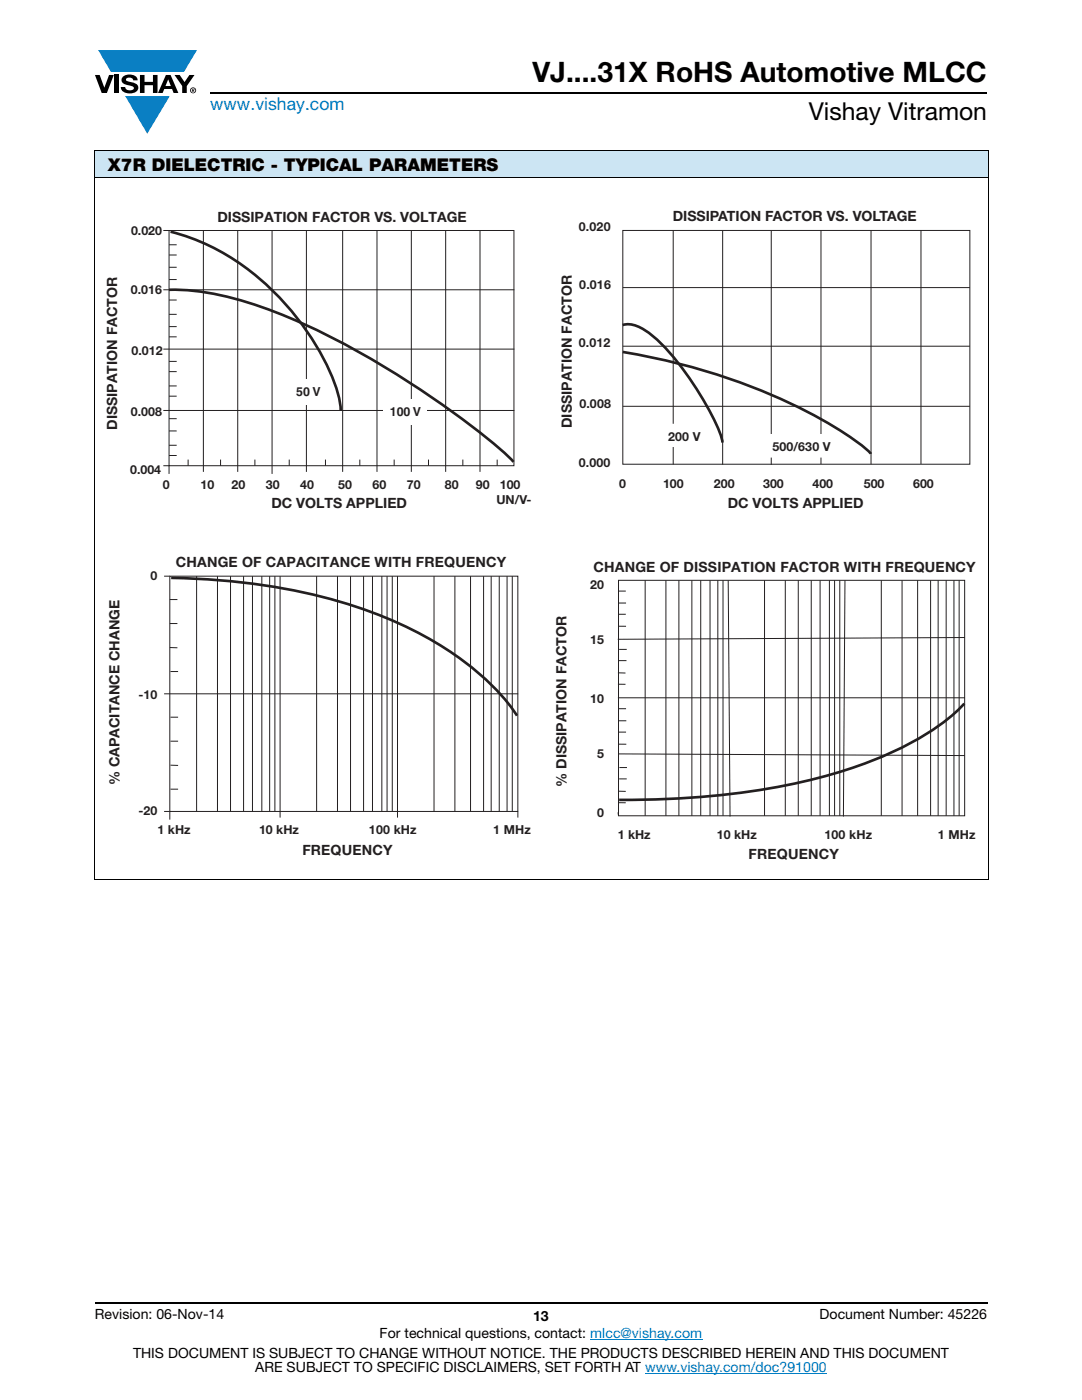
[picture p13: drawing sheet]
<svg xmlns="http://www.w3.org/2000/svg" width="216mm" height="279mm" viewBox="0 0 216 279" stroke-linecap="round" stroke-linejoin="round" font-family="sans-serif">
<defs><g id="words">
<text font-size="5.6" x="106.3" y="16.4">VJ....31X RoHS Automotive MLCC</text>
<text font-size="4.9" x="161.4" y="24">Vishay Vitramon</text>
<text font-size="3.5" fill="#007ec4" x="42" y="21.9">www.vishay.com</text>
<text font-size="3.5" x="21.5" y="34.1">X7R DIELECTRIC - TYPICAL PARAMETERS</text>
<g font-size="2.8" fill="#231f20">
<text x="43.4" y="44.4">DISSIPATION FACTOR VS. VOLTAGE</text>
<text x="134.2" y="44.2">DISSIPATION FACTOR VS. VOLTAGE</text>
<text x="23.4" y="85.8" transform="rotate(-90 23.4 85.8)">DISSIPATION FACTOR</text>
<text x="114.1" y="85.4" transform="rotate(-90 114.1 85.4)">DISSIPATION FACTOR</text>
<text x="54.1" y="101.4">DC VOLTS APPLIED</text>
<text x="145.2" y="101.4">DC VOLTS APPLIED</text>
<text x="35.1" y="113.1">CHANGE OF CAPACITANCE WITH FREQUENCY</text>
<text x="118.4" y="114.2">CHANGE OF DISSIPATION FACTOR WITH FREQUENCY</text>
<text x="23.8" y="156.8" transform="rotate(-90 23.8 156.8)">% CAPACITANCE CHANGE</text>
<text x="113" y="157.1" transform="rotate(-90 113 157.1)">% DISSIPATION FACTOR</text>
<text x="60.3" y="170.6">FREQUENCY</text>
<text x="149.4" y="171.4">FREQUENCY</text>
</g>
<g font-size="2.8">
<text x="18.9" y="263.3">Revision: 06-Nov-14</text>
<text x="106.4" y="263.6">13</text>
<text x="163.6" y="263.3">Document Number: 45226</text>
<text x="75.8" y="267.1">For technical questions, contact: mlcc@vishay.com</text>
<text x="26.5" y="271">THIS DOCUMENT IS SUBJECT TO CHANGE WITHOUT NOTICE. THE PRODUCTS DESCRIBED HEREIN AND THIS DOCUMENT</text>
<text x="50.9" y="273.8">ARE SUBJECT TO SPECIFIC DISCLAIMERS, SET FORTH AT www.vishay.com/doc?91000</text>
</g>
<g font-size="2.5" fill="#231f20">
<text x="26.1" y="47">0.020</text>
<text x="115.5" y="46.1">0.020</text>
<text x="26.1" y="58.7">0.016</text>
<text x="115.6" y="57.7">0.016</text>
<text x="26.3" y="70.8">0.012</text>
<text x="115.5" y="69.3">0.012</text>
<text x="26.1" y="83">0.008</text>
<text x="59.1" y="79.1">50 V</text>
<text x="77.8" y="83">100 V</text>
<text x="115.6" y="81.5">0.008</text>
<text x="133.3" y="88">200 V</text>
<text x="26" y="94.5">0.004</text>
<text x="115.5" y="93.2">0.000</text>
<text x="154.1" y="90">500/630 V</text>
<text x="32.5" y="97.6">0</text>
<text x="40" y="97.6">10</text>
<text x="46.2" y="97.6">20</text>
<text x="53.1" y="97.6">30</text>
<text x="59.9" y="97.6">40</text>
<text x="67.5" y="97.6">50</text>
<text x="74.3" y="97.6">60</text>
<text x="81.2" y="97.6">70</text>
<text x="88.8" y="97.6">80</text>
<text x="94.9" y="97.6">90</text>
<text x="99.1" y="100.5">UN/V-</text>
<text x="99.7" y="97.6">100</text>
<text x="123.5" y="97.4">0</text>
<text x="132.3" y="97.4">100</text>
<text x="142.5" y="97.4">200</text>
<text x="152.3" y="97.5">300</text>
<text x="162.1" y="97.4">400</text>
<text x="172.4" y="97.4">500</text>
<text x="182.2" y="97.5">600</text>
<text x="30.1" y="115.8">0</text>
<text x="117.7" y="117.5">20</text>
<text x="117.7" y="128.6">15</text>
<text x="27.6" y="139.4">-10</text>
<text x="117.7" y="140.2">10</text>
<text x="119.1" y="151.3">5</text>
<text x="27.6" y="162.6">-20</text>
<text x="31.4" y="166.4">1 kHz</text>
<text x="51.7" y="166.4">10 kHz</text>
<text x="73.6" y="166.4">100 kHz</text>
<text x="98.4" y="166.4">1 MHz</text>
<text x="119.1" y="163">0</text>
<text x="123.3" y="167.5">1 kHz</text>
<text x="143" y="167.5">10 kHz</text>
<text x="164.5" y="167.5">100 kHz</text>
<text x="187.1" y="167.5">1 MHz</text>
</g>
</g></defs>
<g fill="#0a7fc3">
<path d="M19.6 10h19.7l-2.6 4.3h-1.1h-13.5z"/>
<path d="M25 19.2h8.9l-4.5 7.5z"/>
</g>
<g fill="#000">
<path d="M18.9 15h1l.9 2.5 1-2.5h.9l-1.4 3.6h-1zM22.9 15h.9v3.6h-.9zM24.6 15.3a2.1 2.1 0 0 1 2.8 .3l.1 .4h-.9a.79 .79 0 0 0-.7-.5 .79 .79 0 0 0-.8 .4l.3 .3 1 .2a1.08 1.08 0 0 1 1.2 1 1.08 1.08 0 0 1-1.1 1.2 1.73 1.73 0 0 1-2.4-1.2h.9a.96 .96 0 0 0 .8 .6 .96 .96 0 0 0 .9-.4 1.31 1.31 0 0 0-1.2-.6 1.03 1.03 0 0 1-1.1-.6 1.03 1.03 0 0 1 .2-1.1zM27.9 15h.9v1.3h1.7v-1.3h.9v3.6h-.9v-1.6h-1.7v1.6h-.9zM34.8 15h1.1l.9 1.4 1-1.4h1l-1.5 2.2v1.4h-.9v-1.4z"/>
<path d="M33.6 15.9l.5 1.3h-1.1zM33.1 15l-1.6 3.6h1l.3-.8h1.5l.3 .8h1l-1.6-3.6z"/>
<path d="M38.4 17.8h.2v.2h-.2zM38.3 17.7v.7h.1v-.3l.4 .3-.2-.3 .2-.2-.1-.2z"/>
<path d="M38.1 18a.46 .46 0 0 1 .9 0 .46 .46 0 0 1-.9 0zM37.9 18a.6 .6 0 0 0 1.2 0 .6 .6 0 0 0-1.2 0z"/>
</g>
<path d="M42 18.6h155M18.9 260h178.1" fill="none" stroke="#000" stroke-width=".36"/>
<path d="M117.8 267.3h22.3M128.7 274h36.3" fill="none" stroke="#007ec4" stroke-width=".2"/>
<path d="M18.9 30h178.4v5.5h-178.4z" fill="#cce5f3"/>
<path d="M18.9 30h178.5M18.9 35.5h178.5M18.9 30.1v145.3M197.3 30.1v145.3M18.9 175.5h178.5" fill="none" stroke="#000" stroke-width=".2"/>
<path d="M21 38.5h85.1v63.5h-85.1z" fill="#fff"/>
<path d="M33.7 57.8a56.4 56.4 0 0 1 21.3 4.5 167.8 167.8 0 0 1 36.6 20.8l6.4 5 2.9 2.5 1.6 1.6M34 46.2a48.1 48.1 0 0 1 27.4 20.1 38.4 38.4 0 0 1 6.5 14.6l.1 1" fill="none" stroke="#231f20" stroke-width=".53"/>
<g fill="none" stroke="#231f20" stroke-width=".2">
<path d="M32.6 46h70v46.9h-68.9v-46.9zM32.6 57.8h70M33.7 55.8h1.6M33.7 53.3h1.6M33.7 50.9h1.6M33.7 48.8h1.6M33.7 59.9h1.6M40.6 46v48.2M47.4 46v48.2M54.3 46v48.6M61.1 46v48.2M68.4 46v48.2"/>
<path d="M75.2 46v48.2M82.1 46v48.2M88.9 46v48.2M95.8 46v48.2M32.6 69.7h70M33.7 79.1h1.6M33.7 77h1.6M33.7 74.2h1.6M33.7 72.1h1.6M33.7 67.2h1.6M33.7 65.2h1.6M33.7 62.7h1.6"/>
<path d="M32.6 81.9h70M32.6 92.9h1.1v1.7M33.7 90.9h1.6M33.7 88.9h1.6M33.7 86h1.6M33.7 83.6h1.6M37.5 91.7v1.2M44 91.7v1.2M50.9 91.7v1.2M57.7 91.7v1.2M64.9 91.7v1.2M71.8 91.7v1.2"/>
<path d="M78.6 91.7v1.2M85.5 91.7v1.2M92.4 91.7v1.2M99.2 91.7v1.2"/>
</g>
<g fill="#fff">
<path d="M55.9 75.7h8.6v5h-8.6z"/>
<path d="M76.4 79.6h8.6v5.1h-8.6z"/>
<path d="M111.8 38.5h81.9v63.5h-81.9z"/>
</g>
<path d="M124.3 46h69.2v46.6h-69.2zM124.3 57.4h69.2M134.3 46v46.7M144.2 46.1v46.6M153.9 46.1v46.7M163.8 45.9v46.7M173.8 46v46.7M183.8 45.9v46.7M124.3 69.1h69.2M124.3 81.1h69.2" fill="none" stroke="#231f20" stroke-width=".2"/>
<path d="M124.2 64.9a5.9 5.9 0 0 1 5.1 1.4 48.1 48.1 0 0 1 11.6 14.4l.9 1.7a20.6 20.6 0 0 1 2.4 5.9M124.3 70.2a117.3 117.3 0 0 1 44.6 16.5l3.3 2.4 1.6 1.5" fill="none" stroke="#231f20" stroke-width=".53"/>
<g fill="#fff">
<path d="M157.9 86.8h9v4.1h-9z"/>
<path d="M152.7 86.8h14.4v4.4h-14.4z"/>
</g>
<path d="M152.7 86.8h14.4v4.4h-14.4z" fill="none" stroke="#fff" stroke-width=".2"/>
<g fill="#fff">
<path d="M132.3 84.7h9v4.1h-9z"/>
<path d="M132 84.7h9.6v4.4h-9.6z"/>
</g>
<path d="M132 84.7h9.6v4.4h-9.6z" fill="none" stroke="#fff" stroke-width=".2"/>
<path d="M21.5 107.2h84.5v64h-84.5z" fill="#fff"/>
<g fill="none" stroke="#231f20" stroke-width=".2">
<path d="M32.7 115h1.2M33.9 119.7h1.5M33.9 115h69.4v46.9h-69.4zM39.2 115v46.9M43.4 115v46.9M46 115v46.9M48.6 115v46.9M50.4 115v46.9M52.2 115v46.9M53.8 115v46.9M54.8 115v46.9M55.9 115v48.2"/>
<path d="M63.2 115v46.9M67.3 115v46.9M69.9 115v46.9M72.5 115v46.9M74.3 115v46.9M76.2 115v46.9M77.2 115v46.9M78.3 115v46.9M79.3 115v48.2M86.6 115v46.9M90.8 115v46.9M93.9 115v46.9"/>
<path d="M96.5 115v46.9M98 115v46.9M99.6 115v46.9M101.2 115v46.9M102.2 115v46.9M32.7 138.5h70.7M33.9 124.4h1.5M33.9 129.2l1.5 .1M34 134h1.5M34 157.5h1.5M34 147.9h1.5M34 152.7l1.5 .1"/>
<path d="M34 143.1h1.5M32.7 161.9h1.2v1.7M103.3 161.9v1.3"/>
</g>
<path d="M34.2 115.3a118.5 118.5 0 0 1 41.9 7.6 62.1 62.1 0 0 1 24.9 17l2.2 2.9" fill="none" stroke="#231f20" stroke-width=".53"/>
<path d="M110.7 108.4h84v63.6h-84z" fill="#fff"/>
<path d="M192.4 140.4a34.3 34.3 0 0 1-9.6 7.3 87.6 87.6 0 0 1-25.9 9 167 167 0 0 1-33.4 2.9" fill="none" stroke="#231f20" stroke-width=".53"/>
<g fill="none" stroke="#231f20" stroke-width=".2">
<path d="M123.4 118h1.5M123.4 115.8h69.1v47h-69.1zM128.7 115.8v47M132.9 115.8v47M135.5 115.8v47M138.1 115.8v47M139.8 115.8v47M141.7 115.8v47M143.2 115.8v47M144.3 115.8v47M145.3 115.8l.4 47.2M152.6 115.8v47"/>
<path d="M156.7 115.8v47M159.3 115.8v47M161.9 115.8v47M163.6 115.8v47M165.5 115.8v47M166.5 115.8v47M167.6 115.8v47M168.6 115.8l-.3 47.2M175.9 115.8v47M180 115.8v47M183.1 115.8v47M185.7 115.8v47"/>
<path d="M187.2 115.8v47M188.8 115.8v47M190.3 115.8v47M191.4 115.8v47M123.3 134.3h1.5M123.3 136.6h1.5M123.4 122.6h1.5M123.4 120.3h1.5M123.4 125h1.5M123.5 131.8h1.5M123.5 129.6h1.6M192.5 127.2l-69.2 .4"/>
<path d="M192.6 139.3h-69.3M123.4 157.9h1.5M123.4 150.5l69.1 .3M123.4 146.1h1.5M123.4 141.4h1.5M123.5 143.8h1.5M123.5 148.5h1.5M123.5 155.4h1.6M123.6 153.2h1.5M123.3 162.1l.1 .7M123.4 160.2h1.5"/>
</g>
<use href="#words"/>
</svg>
